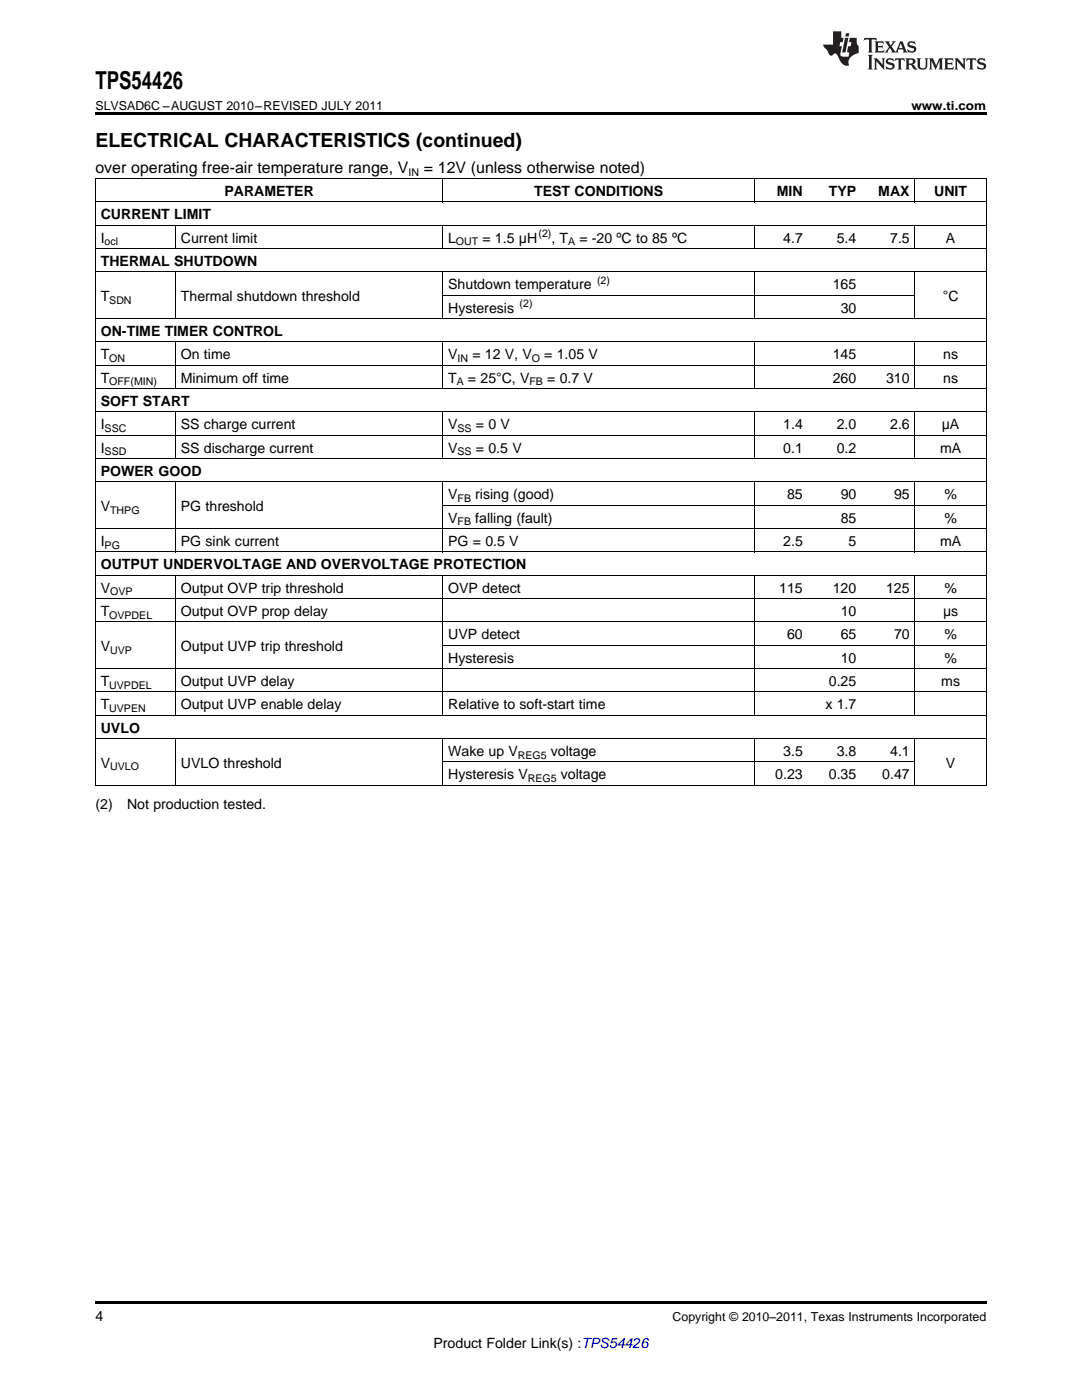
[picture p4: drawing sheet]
<svg xmlns="http://www.w3.org/2000/svg" width="216mm" height="279mm" viewBox="0 0 216 279" stroke-linecap="round" stroke-linejoin="round" font-family="sans-serif">
<defs><g id="words">
<text font-size="4.9" x="19" y="17.8">TPS54426</text>
<text font-size="3.9" x="19" y="29.3">ELECTRICAL CHARACTERISTICS (continued)</text>
<g font-size="3.2">
<text x="19" y="34.4">over operating free-air temperature range, V</text>
<text x="84.6" y="34.4">= 12V (unless otherwise noted)</text>
</g>
<g font-size="2.8">
<text x="44.8" y="39.1">PARAMETER</text>
<text x="106.6" y="39.1">TEST CONDITIONS</text>
<text x="155" y="39.1">MIN</text>
<text x="165.4" y="39.1">TYP</text>
<text x="175.3" y="39.1">MAX</text>
<text x="186.4" y="39.1">UNIT</text>
<text x="20.1" y="43.7">CURRENT LIMIT</text>
<text x="20.1" y="48.4">I</text>
<text x="20.1" y="53.1">THERMAL SHUTDOWN</text>
<text x="36.1" y="48.4">Current limit</text>
<text x="89.4" y="48.4">L</text>
<text x="96.3" y="48.4">= 1.5 μH</text>
<text x="110" y="48.4">, T</text>
<text x="115.6" y="48.4">= -20 ºC to 85 ºC</text>
<text x="156.3" y="48.4">4.7</text>
<text x="167" y="48.4">5.4</text>
<text x="177.6" y="48.4">7.5</text>
<text x="188.7" y="48.4">A</text>
<text x="89.4" y="57.7">Shutdown temperature</text>
<text x="166.2" y="57.7">165</text>
<text x="20.1" y="60">T</text>
<text x="36.1" y="60">Thermal shutdown threshold</text>
<text x="89.4" y="62.4">Hysteresis</text>
<text x="167.7" y="62.4">30</text>
<text x="188.1" y="60">°C</text>
<text x="20.1" y="67">ON-TIME TIMER CONTROL</text>
<text x="20.1" y="71.7">T</text>
<text x="36.1" y="71.7">On time</text>
<text x="89.4" y="71.7">V</text>
<text x="94.3" y="71.7">= 12 V, V</text>
<text x="108.6" y="71.7">= 1.05 V</text>
<text x="166.2" y="71.7">145</text>
<text x="188.2" y="71.7">ns</text>
<text x="20.1" y="76.3">T</text>
<text x="36.1" y="76.3">Minimum off time</text>
<text x="89.4" y="76.3">T</text>
<text x="93.4" y="76.3">= 25°C, V</text>
<text x="109.2" y="76.3">= 0.7 V</text>
<text x="166.2" y="76.3">260</text>
<text x="176.8" y="76.3">310</text>
<text x="188.2" y="76.3">ns</text>
<text x="20.1" y="81">SOFT START</text>
<text x="20.1" y="85.7">I</text>
<text x="36.1" y="85.7">SS charge current</text>
<text x="89.4" y="85.7">V</text>
<text x="95" y="85.7">= 0 V</text>
<text x="156.3" y="85.7">1.4</text>
<text x="167" y="85.7">2.0</text>
<text x="177.6" y="85.7">2.6</text>
<text x="187.9" y="85.7">μA</text>
<text x="20.1" y="90.3">I</text>
<text x="20.1" y="95">POWER GOOD</text>
<text x="36.1" y="90.3">SS discharge current</text>
<text x="89.4" y="90.3">V</text>
<text x="95" y="90.3">= 0.5 V</text>
<text x="156.3" y="90.3">0.1</text>
<text x="167" y="90.3">0.2</text>
<text x="187.6" y="90.3">mA</text>
<text x="20.1" y="102">V</text>
<text x="36.1" y="102">PG threshold</text>
<text x="89.4" y="99.6">V</text>
<text x="94.8" y="99.6">rising (good)</text>
<text x="157.1" y="99.6">85</text>
<text x="167.7" y="99.6">90</text>
<text x="178.4" y="99.6">95</text>
<text x="188.5" y="99.6">%</text>
<text x="89.4" y="104.3">V</text>
<text x="94.8" y="104.3">falling (fault)</text>
<text x="167.7" y="104.3">85</text>
<text x="188.5" y="104.3">%</text>
<text x="20.1" y="108.9">I</text>
<text x="20.1" y="113.6">OUTPUT UNDERVOLTAGE AND OVERVOLTAGE PROTECTION</text>
<text x="36.1" y="108.9">PG sink current</text>
<text x="89.4" y="108.9">PG = 0.5 V</text>
<text x="156.3" y="108.9">2.5</text>
<text x="169.3" y="108.9">5</text>
<text x="187.6" y="108.9">mA</text>
<text x="20.1" y="118.3">V</text>
<text x="36.1" y="118.3">Output OVP trip threshold</text>
<text x="89.4" y="118.3">OVP detect</text>
<text x="155.5" y="118.3">115</text>
<text x="166.2" y="118.3">120</text>
<text x="176.8" y="118.3">125</text>
<text x="188.5" y="118.3">%</text>
<text x="20.1" y="122.9">T</text>
<text x="36.1" y="122.9">Output OVP prop delay</text>
<text x="167.7" y="122.9">10</text>
<text x="188.2" y="122.9">μs</text>
<text x="20.1" y="129.9">V</text>
<text x="36.1" y="129.9">Output UVP trip threshold</text>
<text x="89.4" y="127.6">UVP detect</text>
<text x="157.1" y="127.6">60</text>
<text x="167.7" y="127.6">65</text>
<text x="178.4" y="127.6">70</text>
<text x="188.5" y="127.6">%</text>
<text x="20.1" y="136.9">T</text>
<text x="36.1" y="136.9">Output UVP delay</text>
<text x="89.4" y="132.2">Hysteresis</text>
<text x="165.4" y="136.9">0.25</text>
<text x="167.7" y="132.2">10</text>
<text x="187.8" y="136.9">ms</text>
<text x="188.5" y="132.2">%</text>
<text x="20.1" y="141.5">T</text>
<text x="36.1" y="141.5">Output UVP enable delay</text>
<text x="89.4" y="141.5">Relative to soft-start time</text>
<text x="164.7" y="141.5">x 1.7</text>
<text x="20.1" y="146.2">UVLO</text>
<text x="20.1" y="153.2">V</text>
<text x="36.1" y="153.2">UVLO threshold</text>
<text x="89.4" y="150.8">Wake up V</text>
<text x="89.4" y="155.5">Hysteresis V</text>
<text x="109.9" y="150.8">voltage</text>
<text x="111.9" y="155.5">voltage</text>
<text x="154.7" y="155.5">0.23</text>
<text x="156.3" y="150.8">3.5</text>
<text x="165.4" y="155.5">0.35</text>
<text x="167" y="150.8">3.8</text>
<text x="176" y="155.5">0.47</text>
<text x="177.6" y="150.8">4.1</text>
<text x="188.7" y="153.2">V</text>
<text x="19" y="161.4">(2)</text>
<text x="25.4" y="161.4">Not production tested.</text>
<text x="19" y="263.6">4</text>
<text x="86.5" y="269">Product Folder Link(s) :TPS54426</text>
</g>
<g font-size="2.5">
<text x="19" y="21.9">SLVSAD6C –AUGUST 2010–REVISED JULY 2011</text>
<text x="181.9" y="21.9">www.ti.com</text>
<text x="134.2" y="263.6">Copyright © 2010–2011, Texas Instruments Incorporated</text>
</g>
<g font-size="2.1">
<text x="81.5" y="35.1">IN</text>
<text x="107.4" y="47.3">(2)</text>
<text x="20.9" y="49">ocl</text>
<text x="91" y="49">OUT</text>
<text x="113.3" y="49">A</text>
<text x="119.1" y="56.6">(2)</text>
<text x="21.8" y="60.6">SDN</text>
<text x="103.7" y="61.2">(2)</text>
<text x="21.8" y="72.2">ON</text>
<text x="21.8" y="76.9">OFF(MIN)</text>
<text x="91.1" y="76.9">A</text>
<text x="91.3" y="72.2">IN</text>
<text x="105.7" y="76.9">FB</text>
<text x="106.1" y="72.2">O</text>
<text x="20.9" y="86.2">SSC</text>
<text x="91.3" y="86.2">SS</text>
<text x="20.9" y="90.9">SSD</text>
<text x="91.3" y="90.9">SS</text>
<text x="91.3" y="100.2">FB</text>
<text x="22" y="102.5">THPG</text>
<text x="91.3" y="104.8">FB</text>
<text x="20.9" y="109.5">PG</text>
<text x="22" y="118.8">OVP</text>
<text x="21.8" y="123.5">OVPDEL</text>
<text x="22" y="130.5">UVP</text>
<text x="21.8" y="137.4">UVPDEL</text>
<text x="21.8" y="142.1">UVPEN</text>
<text x="22" y="153.7">UVLO</text>
<text x="103.3" y="151.4">REG5</text>
<text x="105.3" y="156.1">REG5</text>
</g>
</g></defs>
<g fill="#231f20">
<path d="M172.5 7.6l-.1 .5 .4-.2h.6v.1v2.1l-.2 .4h.9l-.2-.4v-2.1l.1-.1h.5l.5 .2-.2-.5zM174.5 8.3l.2 .3v1.5l-.2 .4h1.8l.2-.6a1.04 1.04 0 0 1-1.3 .2v-.7h.6l.3 .2v-.6l-.3 .2h-.6v-.6l.8-.1 .4 .3-.2-.5zM176.5 8.3l.9 1.1-.9 1.1h.8l-.2-.2 .4-.7 .5 .7-.2 .2h1.5l-.2-.2 .2-.4h.9l.1 .4-.2 .2h1l-.3-.3-.7-1.9h-.5l-.9 2-.8-1 .9-1h-.8l.1 .3-.4 .5-.3-.6 .1-.2zM179.7 8.6l.4 1h-.7zM181.3 8.4a.63 .63 0 0 0-.2 .7 .63 .63 0 0 0 .6 .4l.6 .2 .1 .2a.75 .75 0 0 1-.7 .4 .75 .75 0 0 1-.6-.5l.1 .7 .1-.1a1.11 1.11 0 0 0 1.5-.6 1.13 1.13 0 0 0-1.2-.8l-.1-.4a1.04 1.04 0 0 1 1.2 .2l-.2-.5-.2 .1-.4-.2zM173.2 10.9l.2 .4v2.2l-.2 .4h1l-.3-.4v-2.2l.3-.4zM174.3 11.6l.3 .4v1.5l-.3 .4h.8l-.2-.4v-1.3l1.5 1.7v-1.9l.2-.4h-.7l.2 .4v.9l-1.1-1.3zM177 11.8a.62 .62 0 0 0-.2 .7 .62 .62 0 0 0 .6 .4l.6 .1 .1 .3a.76 .76 0 0 1-.7 .3 .76 .76 0 0 1-.7-.4l.2 .7 .1-.1a1.11 1.11 0 0 0 1.5-.6 1.13 1.13 0 0 0-1.2-.8l-.1-.4a1.04 1.04 0 0 1 1.2 .2l-.2-.6-.2 .1-.5-.1zM178.7 11.6l-.2 .6a.61 .61 0 0 1 .8-.3v1.6l-.2 .4h.9l-.2-.4v-1.6a.63 .63 0 0 1 .7 .3l-.1-.6zM180.6 11.6l.3 .4v1.5l-.3 .4h1l-.2-.2-.1-.8 .6 .2a.76 .76 0 0 0 1.2 .7l-1-1a.58 .58 0 0 0 .6-.5 .58 .58 0 0 0-.5-.6zM181.4 11.9h.1a.45 .45 0 0 1 .5 .1 .45 .45 0 0 1 .1 .5l-.8 .2zM182.9 11.6l.2 .2a2.17 2.17 0 0 0 .3 1.9 .99 .99 0 0 0 1.6-.6v-1.1l.2-.4h-.7l.2 .2a1.92 1.92 0 0 1-.2 1.8 .6 .6 0 0 1-.9-.5v-1.1l.2-.4zM185.4 11.6l.2 .4v1.5l-.2 .4h.7l-.2-.4v-1.4l.8 1.8 .8-1.8v1.4l-.2 .4h.9l-.2-.4v-1.5l.2-.4h-.8l-.6 1.5-.6-1.5zM188.4 11.6l.2 .4v1.5l-.2 .4h1.8l.1-.6a1.04 1.04 0 0 1-1.2 .1v-.6h.5l.4 .2v-.6l-.4 .2h-.5v-.7h.8l.3 .3-.1-.6zM190.5 11.6l.2 .4v1.5l-.2 .4h.7l-.2-.4v-1.3l1.5 1.7v-1.9l.2-.4h-.7l.2 .4v.9l-1.1-1.3zM192.9 11.6l-.1 .6a.61 .61 0 0 1 .7-.3l.1 1.6-.3 .4h1l-.3-.4 .1-1.6a.63 .63 0 0 1 .7 .3l-.1-.6zM195.2 11.8a.62 .62 0 0 0-.2 .7 .62 .62 0 0 0 .6 .4l.6 .1 .1 .3a.76 .76 0 0 1-.7 .3 .76 .76 0 0 1-.6-.4l.1 .7 .1-.1a1.11 1.11 0 0 0 1.6-.6 1.13 1.13 0 0 0-1.3-.8l-.1-.4a1.04 1.04 0 0 1 1.2 .2l-.1-.6-.2 .1-.5-.1z"/>
<path d="M166.2 6.3v2.6h-1.9v.4l.8 .9a.91 .91 0 0 0 1 .8 .56 .56 0 0 1 .5-.3 .56 .56 0 0 1 .5 .3l.4 .8a1.53 1.53 0 0 0 1.9 1.2 1.54 1.54 0 0 1 1-2.1l.9-.3v-1.4a1.52 1.52 0 0 1-.4-1.6h-1.3l-.2 .8h.5l-.2 .8h-.5l-.1 1v.2l.4 .1-.2 .8a1.93 1.93 0 0 1-1.6-.3l.3-1.8h-.5l.2-.8h.4l.2-.8h-.4v-1.3zM168.6 7.6l-.6 2.9h.7l.6-2.9zM168.8 6.6l-.1 .7h.6l.2-.7z"/>
</g>
<path d="M19 22.5h177.8v.5h-177.8zM19 259.7h177.8v.5h-177.8z" fill="#000"/>
<g fill="none" stroke="#000" stroke-width=".2">
<path d="M19 35.6h177.8M19.1 35.7v121.1M88.3 35.7v4.7M150.5 35.7v4.7M182.5 35.7v4.7M196.8 35.7v121.1M19 54.3h177.8M19 49.6h177.8M19 45h177.8M19 40.3h177.8M35 45v4.7M35 54.3v9.3"/>
<path d="M88.3 45v4.7M88.3 54.3v9.3M88.4 58.9h94.2M150.5 45v4.7M150.5 54.3v9.3M182.5 45v4.7M182.5 54.3v9.3M19 77.6h177.8M19 72.9h177.8M19 68.2h177.8M19 63.6h177.8M35 68.3v9.3"/>
<path d="M88.3 68.3v9.3M150.5 68.3v9.3M182.5 68.3v9.3M19 96.2h177.8M19 91.5h177.8M19 86.9h177.8M19 82.2h177.8M35 82.3v9.3M35 96.2v14M88.3 82.3v9.3M88.3 96.2v14M150.5 82.3v9.3"/>
<path d="M150.5 96.2v14M182.5 82.3v9.3M182.5 96.2v14M19 119.5h177.8M19 114.8h177.8M19 110.2h177.8M19 105.5h177.8M35 114.9v27.9M88.3 114.9v27.9M88.4 100.8h108.4M150.5 114.9v27.9M182.5 114.9v27.9"/>
<path d="M19 138.1h177.8M19 133.4h177.8M19 124.1h177.8M88.4 128.8h108.4M19 156.7h177.8M19 147.4h177.8M19 142.8h177.8M35 147.5v9.3M88.3 147.5v9.3M88.4 152.1h94.2M150.5 147.5v9.3M182.5 147.5v9.3"/>
</g>
<use href="#words"/>
</svg>
